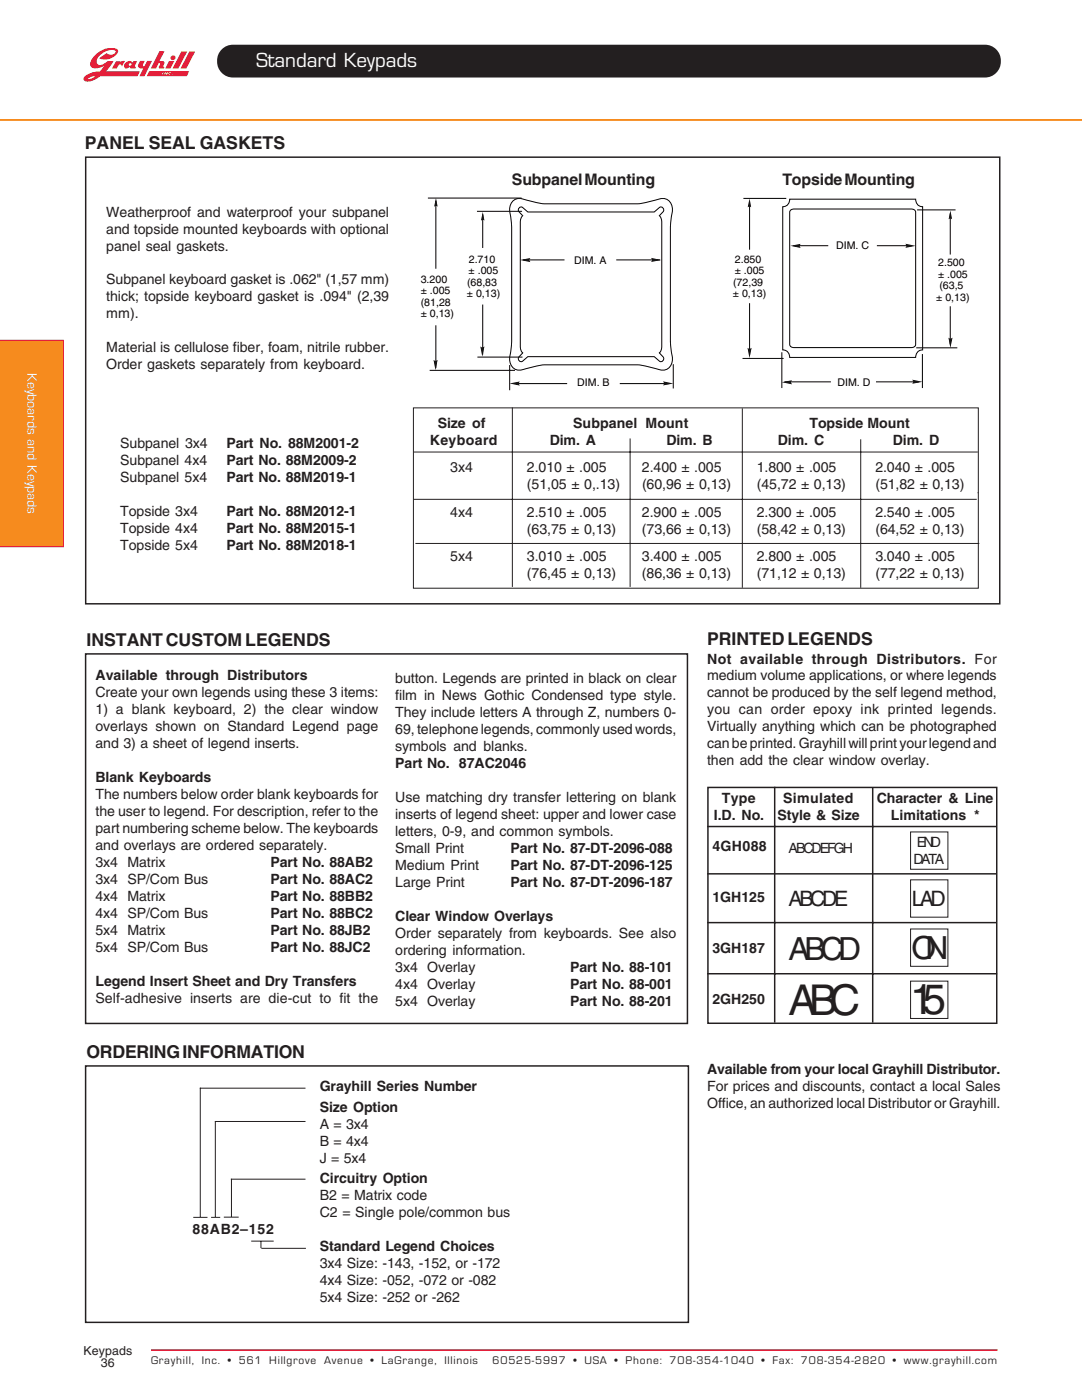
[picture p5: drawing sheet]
<svg xmlns="http://www.w3.org/2000/svg" width="216mm" height="279mm" viewBox="0 0 216 279" stroke-linecap="round" stroke-linejoin="round" font-family="sans-serif">
<defs><g id="words">
<g font-size="8.5" fill="#231f20">
<text x="157.4" y="202.6">ABC</text>
<text x="181.6" y="202.4">15</text>
</g>
<g font-size="6.3" fill="#231f20">
<text x="157.4" y="191.5">ABCD</text>
<text x="181.9" y="191.3">ON</text>
</g>
<text font-size="4.2" fill="#fff" x="51.1" y="13.3">Standard Keypads</text>
<g font-size="4.2" fill="#231f20">
<text x="157.4" y="180.8">ABCDE</text>
<text x="181.9" y="180.8">LAD</text>
</g>
<g font-size="3.5" fill="#231f20">
<text x="16.9" y="29.8">PANEL SEAL GASKETS</text>
<text x="17.3" y="128.9">INSTANT CUSTOM LEGENDS</text>
<text x="141.1" y="128.7">PRINTED LEGENDS</text>
<text x="17.2" y="211.2">ORDERING INFORMATION</text>
</g>
<g font-size="3.2" fill="#231f20">
<text x="102.2" y="36.8">Subpanel Mounting</text>
<text x="156.1" y="36.8">Topside Mounting</text>
</g>
<g font-size="2.8" fill="#231f20">
<text x="21.2" y="43.2">Weatherproof and waterproof your subpanel</text>
<text x="21.2" y="46.6">and topside mounted keyboards with optional</text>
<text x="21.2" y="50">panel seal gaskets.</text>
<text x="21.2" y="56.8">Subpanel keyboard gasket is .062&quot; (1,57 mm)</text>
<text x="21.2" y="60.2">thick; topside keyboard gasket is .094&quot; (2,39</text>
<text x="21.2" y="63.5">mm).</text>
<text x="21.2" y="70.3">Material is cellulose fiber, foam, nitrile rubber.</text>
<text x="21.2" y="73.7">Order gaskets separately from keyboard.</text>
<text x="24" y="89.4">Subpanel 3x4</text>
<text x="45.2" y="89.4">Part No. 88M2001-2</text>
<text x="85.8" y="88.7">Keyboard</text>
<text x="87.3" y="85.3">Size of</text>
<text x="109.7" y="88.7">Dim. A</text>
<text x="114.3" y="85.3">Subpanel Mount</text>
<text x="133" y="88.7">Dim. B</text>
<text x="155.2" y="88.7">Dim. C</text>
<text x="161.5" y="85.3">Topside Mount</text>
<text x="178.1" y="88.7">Dim. D</text>
<text x="24" y="92.8">Subpanel 4x4</text>
<text x="45.2" y="92.8">Part No. 88M2009-2</text>
<text x="89.8" y="94.2">3x4</text>
<text x="105.2" y="94.2">2.010 ± .005</text>
<text x="128.1" y="94.2">2.400 ± .005</text>
<text x="151" y="94.2">1.800 ± .005</text>
<text x="174.7" y="94.2">2.040 ± .005</text>
<text x="24" y="96.2">Subpanel 5x4</text>
<text x="45.2" y="96.2">Part No. 88M2019-1</text>
<text x="105.2" y="97.6">(51,05 ± 0,.13)</text>
<text x="128.1" y="97.6">(60,96 ± 0,13)</text>
<text x="151" y="97.6">(45,72 ± 0,13)</text>
<text x="174.7" y="97.6">(51,82 ± 0,13)</text>
<text x="24" y="103">Topside 3x4</text>
<text x="24" y="106.3">Topside 4x4</text>
<text x="45.2" y="103">Part No. 88M2012-1</text>
<text x="45.2" y="106.3">Part No. 88M2015-1</text>
<text x="89.8" y="103.1">4x4</text>
<text x="105.2" y="106.5">(63,75 ± 0,13)</text>
<text x="105.2" y="103.1">2.510 ± .005</text>
<text x="128.1" y="103.1">2.900 ± .005</text>
<text x="128.1" y="106.5">(73,66 ± 0,13)</text>
<text x="151" y="103.1">2.300 ± .005</text>
<text x="151" y="106.5">(58,42 ± 0,13)</text>
<text x="174.7" y="103.1">2.540 ± .005</text>
<text x="174.7" y="106.5">(64,52 ± 0,13)</text>
<text x="24" y="109.7">Topside 5x4</text>
<text x="45.2" y="109.7">Part No. 88M2018-1</text>
<text x="89.8" y="112">5x4</text>
<text x="105.2" y="112">3.010 ± .005</text>
<text x="128.1" y="112">3.400 ± .005</text>
<text x="151" y="112">2.800 ± .005</text>
<text x="174.7" y="112">3.040 ± .005</text>
<text x="105.2" y="115.4">(76,45 ± 0,13)</text>
<text x="128.1" y="115.4">(86,36 ± 0,13)</text>
<text x="151" y="115.4">(71,12 ± 0,13)</text>
<text x="174.7" y="115.4">(77,22 ± 0,13)</text>
<text x="19" y="135.8">Available through Distributors</text>
<text x="78.9" y="136.4">button. Legends are printed in black on clear</text>
<text x="141.1" y="132.4">Not available through Distributors. For</text>
<text x="141.1" y="135.8">medium volume applications, or where legends</text>
<text x="19" y="139.2">Create your own legends using these 3 items:</text>
<text x="19" y="142.5">1) a blank keyboard, 2) the clear window</text>
<text x="78.9" y="139.7">film in News Gothic Condensed type style.</text>
<text x="78.9" y="143.1">They include letters A through Z, numbers 0-</text>
<text x="141.1" y="139.2">cannot be produced by the self legend method,</text>
<text x="141.1" y="142.5">you can order epoxy ink printed legends.</text>
<text x="19" y="145.9">overlays shown on Standard Legend page</text>
<text x="19" y="149.3">and 3) a sheet of legend inserts.</text>
<text x="78.9" y="146.5">69, telephone legends, commonly used words,</text>
<text x="78.9" y="149.9">symbols and blanks.</text>
<text x="141.1" y="145.9">Virtually anything which can be photographed</text>
<text x="141.1" y="149.3">can be printed. Grayhill will print your legend and</text>
<text x="78.9" y="153.3">Part No. 87AC2046</text>
<text x="141.1" y="152.7">then add the clear window overlay.</text>
<text x="19" y="156.1">Blank Keyboards</text>
<text x="19" y="159.5">The numbers below order blank keyboards for</text>
<text x="78.9" y="160.1">Use matching dry transfer lettering on blank</text>
<text x="144" y="160.3">Type</text>
<text x="156.2" y="160.3">Simulated</text>
<text x="175" y="160.3">Character &amp; Line</text>
<text x="19" y="162.9">the user to legend. For description, refer to the</text>
<text x="19" y="166.2">part numbering scheme below. The keyboards</text>
<text x="78.9" y="163.4">inserts of legend sheet: upper and lower case</text>
<text x="78.9" y="166.8">letters, 0-9, and common symbols.</text>
<text x="142.5" y="163.7">I.D. No.</text>
<text x="155.1" y="163.7">Style &amp; Size</text>
<text x="177.8" y="163.7">Limitations *</text>
<text x="19" y="169.6">and overlays are ordered separately.</text>
<text x="19" y="173">3x4 Matrix</text>
<text x="54" y="173">Part No. 88AB2</text>
<text x="78.9" y="170.2">Small Print</text>
<text x="78.9" y="173.6">Medium Print</text>
<text x="101.9" y="170.2">Part No. 87-DT-2096-088</text>
<text x="101.9" y="173.6">Part No. 87-DT-2096-125</text>
<text x="142.2" y="169.8">4GH088</text>
<text x="157.4" y="170.2">ABCDEFGH</text>
<text x="182.2" y="172.5">DATA</text>
<text x="182.9" y="169.1">END</text>
<text x="19" y="176.4">3x4 SP/Com Bus</text>
<text x="19" y="179.8">4x4 Matrix</text>
<text x="54" y="176.4">Part No. 88AC2</text>
<text x="54" y="179.8">Part No. 88BB2</text>
<text x="78.9" y="177">Large Print</text>
<text x="101.9" y="177">Part No. 87-DT-2096-187</text>
<text x="19" y="183.2">4x4 SP/Com Bus</text>
<text x="54" y="183.2">Part No. 88BC2</text>
<text x="78.9" y="183.8">Clear Window Overlays</text>
<text x="142.2" y="180">1GH125</text>
<text x="19" y="186.6">5x4 Matrix</text>
<text x="19" y="189.9">5x4 SP/Com Bus</text>
<text x="54" y="186.6">Part No. 88JB2</text>
<text x="54" y="189.9">Part No. 88JC2</text>
<text x="78.9" y="187.2">Order separately from keyboards. See also</text>
<text x="78.9" y="190.5">ordering information.</text>
<text x="142.2" y="190.2">3GH187</text>
<text x="19" y="196.7">Legend Insert Sheet and Dry Transfers</text>
<text x="78.9" y="193.9">3x4 Overlay</text>
<text x="78.9" y="197.3">4x4 Overlay</text>
<text x="113.7" y="193.9">Part No. 88-101</text>
<text x="113.7" y="197.3">Part No. 88-001</text>
<text x="19" y="200.1">Self-adhesive inserts are die-cut to fit the</text>
<text x="78.9" y="200.7">5x4 Overlay</text>
<text x="113.7" y="200.7">Part No. 88-201</text>
<text x="142.2" y="200.3">2GH250</text>
<text x="141.1" y="214.3">Available from your local Grayhill Distributor.</text>
<text x="63.8" y="217.8">Grayhill Series Number</text>
<text x="63.8" y="221.9">Size Option</text>
<text x="141.1" y="217.7">For prices and discounts, contact a local Sales</text>
<text x="141.1" y="221.1">Office, an authorized local Distributor or Grayhill.</text>
<text x="63.8" y="225.3">A = 3x4</text>
<text x="63.8" y="228.7">B = 4x4</text>
<text x="63.8" y="232.1">J = 5x4</text>
<text x="63.8" y="236.2">Circuitry Option</text>
<text x="63.8" y="239.6">B2 = Matrix code</text>
<text x="63.8" y="243">C2 = Single pole/common bus</text>
<text x="38.4" y="246.3">88AB2–152</text>
<text x="63.8" y="249.7">Standard Legend Choices</text>
<text x="63.8" y="253.1">3x4 Size: -143, -152, or -172</text>
<text x="63.8" y="256.5">4x4 Size: -052, -072 or -082</text>
<text x="63.8" y="259.9">5x4 Size: -252 or -262</text>
</g>
<text font-size="2.8" fill="#fff" x="5.5" y="74.5" transform="rotate(90 5.5 74.5)">Keyboards and Keypads</text>
<g font-size="2.5" fill="#231f20">
<text x="16.6" y="270.3">Keypads</text>
<text x="20.1" y="272.8">36</text>
</g>
<g font-size="2.3" fill="#231f20">
<text x="30.1" y="272.1">Grayhill, Inc. • 561 Hillgrove Avenue • LaGrange, Illinois</text>
<text x="98.3" y="272.1">60525-5997 • USA • Phone: 708-354-1040 • Fax: 708-354-2820 • www.grayhill.com</text>
</g>
<g font-size="2.1">
<text x="93.5" y="52.4">2.710</text>
<text x="114.6" y="52.6">DIM. A</text>
<text x="146.6" y="52.4">2.850</text>
<text x="166.9" y="49.7">DIM. C</text>
<text x="187.2" y="53.1">2.500</text>
<text x="84" y="56.4">3.200</text>
<text x="84" y="58.7">± .005</text>
<text x="93.2" y="59.3">± 0,13)</text>
<text x="93.2" y="57">(68,83</text>
<text x="93.5" y="54.7">± .005</text>
<text x="146.2" y="59.3">± 0,13)</text>
<text x="146.3" y="57">(72,39</text>
<text x="146.6" y="54.7">± .005</text>
<text x="187.2" y="55.4">± .005</text>
<text x="187.4" y="57.7">(63,5</text>
<text x="84" y="61">(81,28</text>
<text x="84" y="63.3">± 0,13)</text>
<text x="186.8" y="60">± 0,13)</text>
<text x="115.2" y="77.1">DIM. B</text>
<text x="167.1" y="76.9">DIM. D</text>
</g>
</g></defs>
<path d="M-.1 67.9h12.8v41.2h-12.8z" fill-rule="evenodd" fill="#f68b1e" stroke="#ed1b34" stroke-width=".2"/>
<path d="M0 23.9h215.9" fill="none" stroke="#f68b1e" stroke-width=".34"/>
<path d="M30.1 269.5h169" fill="none" stroke="#ed1b34" stroke-width=".34"/>
<path d="M44.4 10a2.9 2.9 0 0 1 2.1-.9h150a3.1 3.1 0 0 1 3 3.1 3.1 3.1 0 0 1-3 3.1h-150a3.1 3.1 0 0 1-2.8-2 3.1 3.1 0 0 1 .7-3.3z" fill-rule="evenodd" fill="#231f20"/>
<path d="M44.4 10a2.9 2.9 0 0 1 2.1-.9h150a3.1 3.1 0 0 1 3 3.1 3.1 3.1 0 0 1-3 3.1h-150a3.1 3.1 0 0 1-2.8-2 3.1 3.1 0 0 1 .7-3.3z" fill="none" stroke="#231f20" stroke-width=".34"/>
<g fill="#da1f3d">
<path d="M33.7 12.2h1.1l-.8 1.5h-1z"/>
<path d="M36.2 10.3h1.2l-1.8 3.4h-1.2z"/>
<path d="M37.8 10.3h1.2l-1.8 3.4h-1.2z"/>
<path d="M31.8 10.2h1l-1 2h.1a.59 .59 0 0 1 .9 .4l-.2 .5 .2 .4-.1 .2h-.9l-.1-.3 .3-.7-.2-.1-.2 .1-.5 1h-1z"/>
<path d="M23.2 12.2h.8v.1a.61 .61 0 0 1 .9 0l-.6 1-.1-.3-.3-.2-.6 .9h-1z"/>
<path d="M27.9 12.2h1l-.4 .7v.3h.2l.7-1h.9l-1.5 3h-1l.8-1.5h-.6l-.4-.4-.1-.3z"/>
<path d="M29.8 14.2l-.5 1h8l.5-1zM32.5 14.5h.2l-.3 .4h-.1zM32.9 14.4l.3 .3 .2-.3h.2l-.3 .5h-.1l-.2-.3-.1 .3h-.2zM33.7 14.5h.4v.1l-.2-.1-.2 .1 .1 .2 .3-.1-.5 .1zM34.4 14.7l.1 .1z"/>
<path d="M18.8 11.1a2.12 2.12 0 0 0-.8 2l.2 .3a2.28 2.28 0 0 0 2.6-.2l-.8 1a4.1 4.1 0 0 0-3.3 1.3v.4a1.41 1.41 0 0 0 1.8 .2l1.5-.9h7.4l.5-1h-6.8l1.6-2h-1.2l-.8 .5-1 .3a1.01 1.01 0 0 1 0-1.7 2.93 2.93 0 0 1 3.4-1.1v.2a1.16 1.16 0 0 1-1.8 .2l-1.5 1a2.93 2.93 0 0 0 3.8-1.3l-.1-.3a3.4 3.4 0 0 0-4.1 .6zM17.5 15.8a1.89 1.89 0 0 1 1.4-.6 1.58 1.58 0 0 1-1.4 .6z"/>
<path d="M25 12.6a.68 .68 0 0 0 .1 1.1l.9-.4 .1 .4h.9l.1-.3-.2-.3 .5-.9h-.8l-.1 .3a.89 .89 0 0 0-1.5 .1zM25.7 12.8a.29 .29 0 0 1 .5 0 .29 .29 0 0 1-.5 0z"/>
<circle cx="34.6" cy="11.5" r=".49"/>
</g>
<path d="M17.1 31.4h182.4v89.1h-182.4zM17.1 130.5h120.1v73.8h-120.1zM141.3 157.2h57.6v47h-57.6zM154.6 157v47.1M174.1 157.1v47M141.1 165h57.8M141.1 174.4h57.8M141.1 184.1h57.7M141.1 194.3h57.9M17.1 212.7h120.3v51.2h-120.3z" fill="none" stroke="#231f20" stroke-width=".3"/>
<g fill="none" stroke="#000" stroke-width=".2">
<path d="M85.4 39.5h18.7M148.3 39.6h8.6M157.6 39.7h25.1a1.41 1.41 0 0 0 1.4 1.5v28.6a1.36 1.36 0 0 0-1.4 1.5h-25.1a1.41 1.41 0 0 0-1.4-1.5v-28.6a1.36 1.36 0 0 0 1.4-1.5zM87 40.1v13.5M95.2 42.2h9M96.3 42.8v6.7M102.2 40.3a1.99 1.99 0 0 1 2.5-.5l3.9 .9h18.7l3.9-.9a2.11 2.11 0 0 1 2.3 .3 2.11 2.11 0 0 1 .6 2.3l-.3 2.9v22.9l.2 2.3a2.34 2.34 0 0 1-1.7 3.4l-5-1.1h-18.7l-3.9 .9a2.11 2.11 0 0 1-2.4-.3 2.11 2.11 0 0 1-.6-2.4l.4-2.8v-22.9l-.2-2.3a3.1 3.1 0 0 1 .3-2.7zM103.7 41.4l.3-.1 .3 .1 1 .9h25.2l1.1-.9a.56 .56 0 0 1 .6 0 .56 .56 0 0 1 .3 .5l-.9 1.2 .3 .4 .1 .7v25l-.1 .8-.3 .4 .7 .8a.6 .6 0 0 1-.4 1l-1.4-1h-25.2l-1 .9a.56 .56 0 0 1-.6 0 .56 .56 0 0 1-.3-.6l.9-1.1-.3-.4-.2-.8v-25l.2-.7 .3-.4-.9-1.2zM104.3 51.9h8.3M123 51.9h8.7M149.6 40.1v9.7M157.7 42.1l.2-.2 .6-.2h23.3a.75 .75 0 0 1 .9 .7v26.3a.75 .75 0 0 1-.9 .7h-23.3a.75 .75 0 0 1-.9-.7z"/>
<path d="M158.3 49h7M175 49h6.9M183 41.9h7.7M189.6 42.6v8.2M85.7 73.9h17.1M87 64.9v8.6M95.3 71.3h9M96.3 60.8v9.9M101.7 72.9v5M103 76.6h10.2M123.7 76.6h9.8M134.3 72.7v4.8"/>
<path d="M148.2 71.5h8.2M149.6 60.5v10.3M156 70.3v7.1M156.5 76.2h9.3M174.8 76.2h8.5M182.8 69.4h8.2M184.1 70.7v6.7M189.6 61.1v7.6"/>
</g>
<g fill="#000">
<path d="M87 39.5l.3 1.7-.3-.2-.4 .2zM96.3 42.3l.4 1.7-.4-.2-.3 .2zM103.8 51.9l2-.4-.2 .4 .2 .4zM129.9 51.5l2.1 .4-2.1 .4 .3-.4zM149.6 39.6l.3 1.8-.3-.2-.4 .2zM157.7 49.1l2.1-.4-.3 .4 .3 .4zM180.7 48.6l2 .5-2 .4 .2-.4zM189.6 42l.4 1.8-.3-.3-.4 .3zM86.5 71.8l.4 .3 .4-.3-.4 2.1zM95.8 69.1l.4 .3 .5-.3-.5 2.1zM101.7 76.5l2-.4-.2 .4 .2 .5zM132.3 76.1l2 .4-2 .4 .3-.4z"/>
<path d="M149.2 69.4l.3 .3 .5-.3-.5 2.1zM156 76.3l2-.4-.2 .4 .2 .4zM182 75.8l2.1 .4-2.1 .4 .3-.4zM189.2 67.4l.4 .2 .5-.2-.5 2z"/>
</g>
<g fill="none" stroke="#231f20" stroke-width=".2">
<path d="M82.5 81.4h112.7v36h-112.7zM82.5 99.7h112.4M82.6 90.2h112.5M102.2 81.3v35.8M125.7 87.5v29.6M148.1 81.5v35.8M171.7 87.7v29.6M195.2 98.3v.1M82.9 108.5h112.5M181.7 166h7.4v7.5h-7.4zM181.7 175.6h7.4v7.4h-7.4zM181.7 185.4h7.4v7.4h-7.4z"/>
<path d="M181.7 195.8h7.4v7.5h-7.4zM39.9 217.2h21.1M40 217.1v25.8M42.9 223.8h18.1M43 223.7v19.2M46.1 235.3h14.9M46.2 235.2v7.7M38.6 243h2.8M42.1 243h1.8M44.7 242.9h2.9M50.1 247.7h4.5M52.1 247.7v1.4"/>
<path d="M52.2 249.1h8.8"/>
</g>
<use href="#words"/>
</svg>
